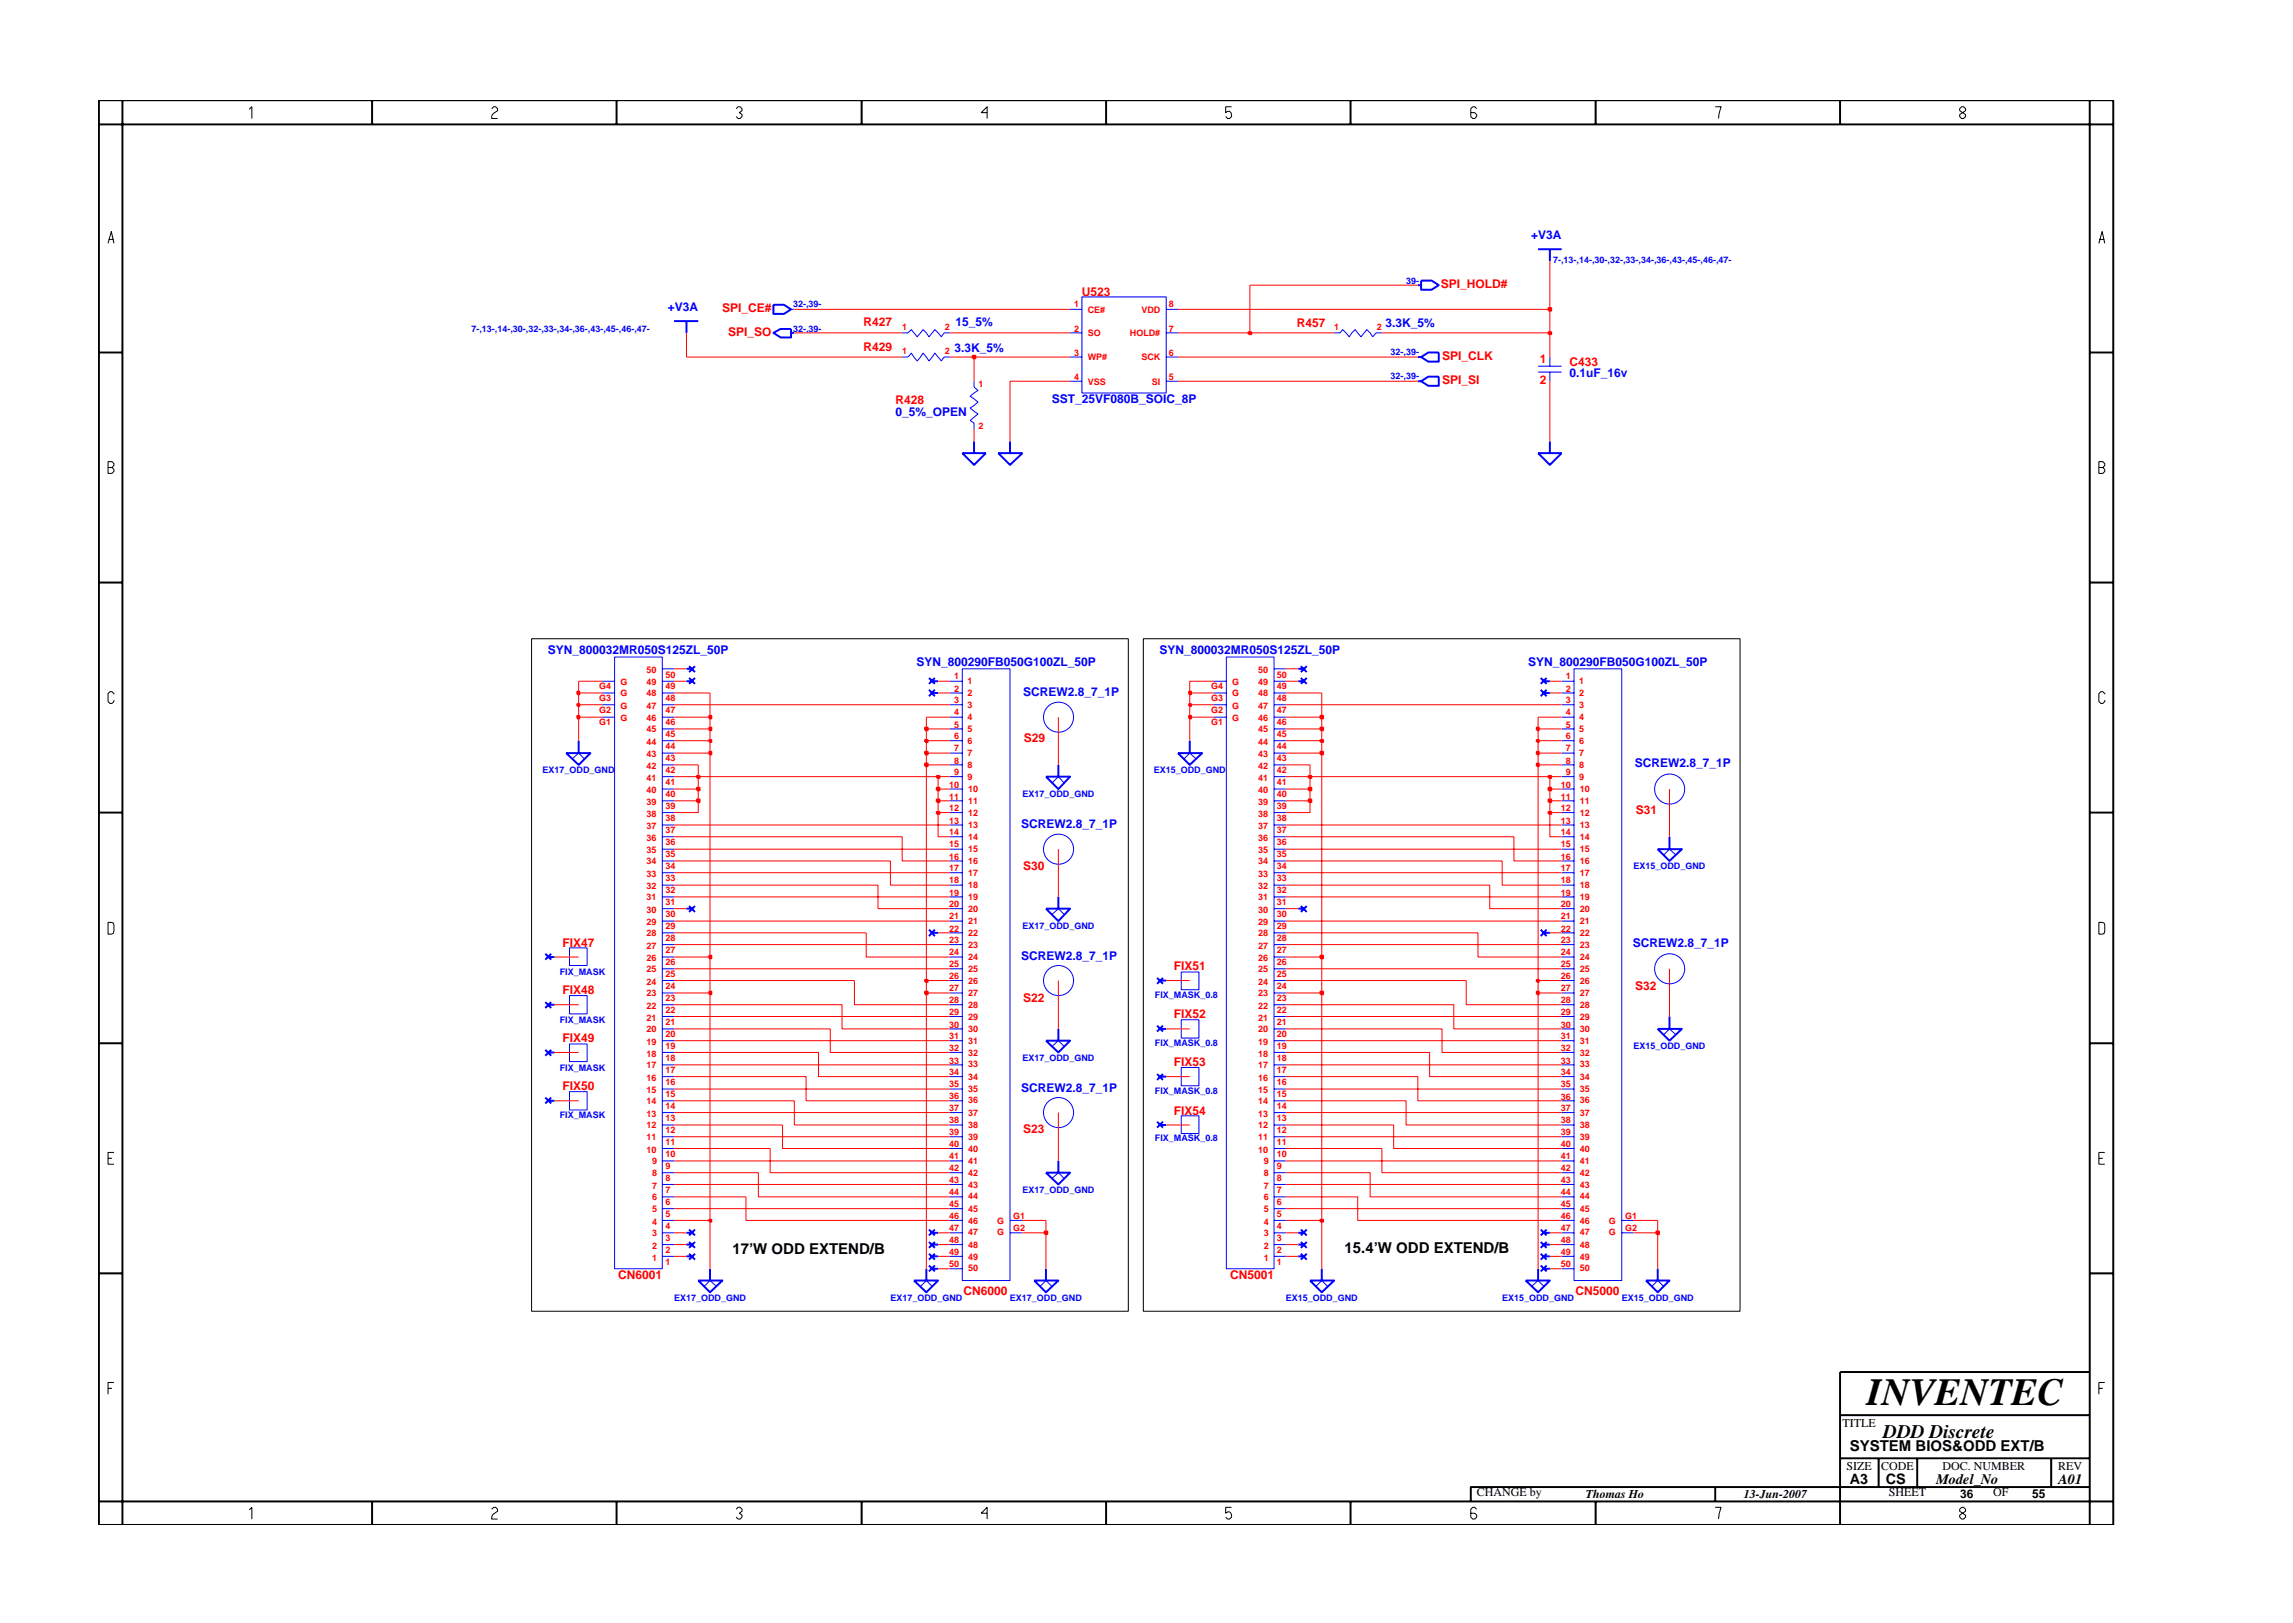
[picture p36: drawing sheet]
<svg xmlns="http://www.w3.org/2000/svg" width="297mm" height="210mm" viewBox="0 0 297 210" stroke-linecap="round" stroke-linejoin="round" font-family="sans-serif">
<defs><g id="words">
<text font-size="5" x="241.8" y="182">INVENTEC</text>
<text font-size="2.5" x="244" y="186.3">DDD Discrete</text>
<g font-size="1.9">
<text x="94.9" y="162.5">17’W ODD EXTEND/B</text>
<text x="174.2" y="162.4">15.4’W ODD EXTEND/B</text>
<text x="239.6" y="188">SYSTEM BIOS&amp;ODD EXT/B</text>
<text x="239.6" y="192.2">A3</text>
<text x="244.3" y="192.3">CS</text>
<text x="250.8" y="192.2">Model_No</text>
<text x="266.6" y="192.2">A01</text>
</g>
<g font-size="1.6" fill="#00f">
<text x="198.4" y="30.9">+V3A</text>
<text x="86.5" y="40.2">+V3A</text>
<text x="123.7" y="45.7">3.3K_5%</text>
<text x="123.8" y="42.2">15_5%</text>
<text x="179.5" y="42.4">3.3K_5%</text>
<text x="116" y="53.9">0_5%_OPEN</text>
<text x="136.3" y="52.3">SST_25VF080B_SOIC_8P</text>
<text x="203.3" y="48.8">0.1uF_16v</text>
<text x="71" y="84.8">SYN_800032MR050S125ZL_50P</text>
<text x="118.7" y="86.3">SYN_800290FB050G100ZL_50P</text>
<text x="150.2" y="84.8">SYN_800032MR050S125ZL_50P</text>
<text x="198" y="86.3">SYN_800290FB050G100ZL_50P</text>
<text x="132.5" y="90.1">SCREW2.8_7_1P</text>
<text x="211.8" y="99.4">SCREW2.8_7_1P</text>
<text x="132.3" y="107.2">SCREW2.8_7_1P</text>
<text x="132.3" y="124.3">SCREW2.8_7_1P</text>
<text x="211.5" y="122.7">SCREW2.8_7_1P</text>
<text x="132.3" y="141.4">SCREW2.8_7_1P</text>
</g>
<g font-size="1.6" fill="#f00">
<text x="93.5" y="40.4">SPI_CE#</text>
<text x="140.2" y="38.3">U523</text>
<text x="186.6" y="37.4">SPI_HOLD#</text>
<text x="94.3" y="43.5">SPI_SO</text>
<text x="111.9" y="42.2">R427</text>
<text x="111.9" y="45.4">R429</text>
<text x="168" y="42.4">R457</text>
<text x="186.8" y="46.7">SPI_CLK</text>
<text x="199.5" y="47">1</text>
<text x="203.3" y="47.4">C433</text>
<text x="116" y="52.4">R428</text>
<text x="186.8" y="49.8">SPI_SI</text>
<text x="199.5" y="49.8">2</text>
<text x="132.6" y="96.1">S29</text>
<text x="211.9" y="105.4">S31</text>
<text x="132.6" y="112.7">S30</text>
<text x="72.9" y="122.6">FIX47</text>
<text x="152" y="125.7">FIX51</text>
<text x="72.9" y="128.8">FIX48</text>
<text x="132.6" y="129.8">S22</text>
<text x="152" y="131.9">FIX52</text>
<text x="211.8" y="128.2">S32</text>
<text x="72.9" y="135">FIX49</text>
<text x="72.9" y="141.3">FIX50</text>
<text x="152" y="138.1">FIX53</text>
<text x="132.6" y="146.8">S23</text>
<text x="152" y="144.4">FIX54</text>
<text x="80.1" y="165.7">CN6001</text>
<text x="124.8" y="167.8">CN6000</text>
<text x="159.3" y="165.7">CN5001</text>
<text x="204.1" y="167.8">CN5000</text>
</g>
<g font-size="1.6">
<text x="238.7" y="184.8">TITLE</text>
<text x="239.2" y="190.4">SIZE</text>
<text x="243.7" y="190.4">CODE</text>
<text x="251.6" y="190.4">DOC. NUMBER</text>
<text x="266.6" y="190.4">REV</text>
<text x="191.3" y="193.9">CHANGE by</text>
<text x="205.4" y="194.1">Thomas Ho</text>
<text x="225.9" y="194.1">13-Jun-2007</text>
<text x="244.7" y="193.9">SHEET</text>
<text x="253.9" y="194.1">36</text>
<text x="258.2" y="193.9">OF</text>
<text x="263.3" y="194.1">55</text>
</g>
<g font-size="1.2" fill="#00f">
<text x="201.2" y="34.1">7-,13-,14-,30-,32-,33-,34-,36-,43-,45-,46-,47-</text>
<text x="102.7" y="39.8">32-,39-</text>
<text x="182.2" y="36.8">39-</text>
<text x="61.1" y="43">7-,13-,14-,30-,32-,33-,34-,36-,43-,45-,46-,47-</text>
<text x="102.7" y="43">32-,39-</text>
<text x="180.1" y="46">32-,39-</text>
<text x="180.1" y="49.1">32-,39-</text>
<text x="70.3" y="100.1">EX17_ODD_GND</text>
<text x="149.5" y="100.1">EX15_ODD_GND</text>
<text x="132.4" y="103.3">EX17_ODD_GND</text>
<text x="211.6" y="112.6">EX15_ODD_GND</text>
<text x="132.4" y="120.4">EX17_ODD_GND</text>
<text x="72.5" y="126.3">FIX_MASK</text>
<text x="149.6" y="129.2">FIX_MASK_0.8</text>
<text x="72.5" y="132.5">FIX_MASK</text>
<text x="132.4" y="137.5">EX17_ODD_GND</text>
<text x="149.6" y="135.5">FIX_MASK_0.8</text>
<text x="211.6" y="135.9">EX15_ODD_GND</text>
<text x="72.5" y="138.7">FIX_MASK</text>
<text x="149.6" y="141.7">FIX_MASK_0.8</text>
<text x="72.5" y="144.9">FIX_MASK</text>
<text x="149.6" y="147.9">FIX_MASK_0.8</text>
<text x="132.4" y="154.6">EX17_ODD_GND</text>
<text x="87.3" y="168.5">EX17_ODD_GND</text>
<text x="115.3" y="168.5">EX17_ODD_GND</text>
<text x="130.8" y="168.5">EX17_ODD_GND</text>
<text x="166.6" y="168.5">EX15_ODD_GND</text>
<text x="194.6" y="168.5">EX15_ODD_GND</text>
<text x="210.1" y="168.5">EX15_ODD_GND</text>
</g>
<g font-size="1.2" fill="#f00">
<text x="139.2" y="39.8">1</text>
<text x="140.9" y="40.5">CE#</text>
<text x="147.9" y="40.5">VDD</text>
<text x="151.4" y="39.8">8</text>
<text x="116.9" y="45.9">1</text>
<text x="116.9" y="42.8">1</text>
<text x="122.4" y="45.9">2</text>
<text x="122.4" y="42.8">2</text>
<text x="139.2" y="46.1">3</text>
<text x="139.2" y="43">2</text>
<text x="140.9" y="43.6">SO</text>
<text x="140.9" y="46.7">WP#</text>
<text x="146.4" y="43.6">HOLD#</text>
<text x="147.9" y="46.7">SCK</text>
<text x="151.4" y="43">7</text>
<text x="151.4" y="46.1">6</text>
<text x="172.8" y="42.8">1</text>
<text x="178.4" y="42.8">2</text>
<text x="126.8" y="50.1">1</text>
<text x="139.2" y="49.2">4</text>
<text x="140.9" y="49.8">VSS</text>
<text x="149.2" y="49.8">SI</text>
<text x="151.4" y="49.2">5</text>
<text x="126.8" y="55.6">2</text>
<text x="77.6" y="89.3">G4</text>
<text x="80.4" y="88.7">G</text>
<text x="83.7" y="88.7">49</text>
<text x="83.7" y="87.2">50</text>
<text x="86.2" y="89.3">49</text>
<text x="86.2" y="87.8">50</text>
<text x="123.6" y="89.6">2</text>
<text x="123.6" y="88">1</text>
<text x="125.3" y="88.6">1</text>
<text x="156.9" y="89.3">G4</text>
<text x="159.6" y="88.7">G</text>
<text x="163" y="88.7">49</text>
<text x="163" y="87.2">50</text>
<text x="165.4" y="89.3">49</text>
<text x="165.4" y="87.8">50</text>
<text x="202.8" y="89.6">2</text>
<text x="202.8" y="88">1</text>
<text x="204.6" y="88.6">1</text>
<text x="77.6" y="94">G1</text>
<text x="77.6" y="92.4">G2</text>
<text x="77.6" y="90.8">G3</text>
<text x="80.4" y="91.8">G</text>
<text x="80.4" y="90.2">G</text>
<text x="80.4" y="93.4">G</text>
<text x="83.7" y="94.9">45</text>
<text x="83.7" y="93.4">46</text>
<text x="83.7" y="91.8">47</text>
<text x="83.7" y="90.2">48</text>
<text x="86.2" y="90.8">48</text>
<text x="86.2" y="95.5">45</text>
<text x="86.2" y="94">46</text>
<text x="86.2" y="92.4">47</text>
<text x="123.6" y="91.1">3</text>
<text x="123.6" y="94.3">5</text>
<text x="123.6" y="92.7">4</text>
<text x="123.6" y="95.8">6</text>
<text x="125.3" y="91.7">3</text>
<text x="125.3" y="90.2">2</text>
<text x="125.3" y="94.9">5</text>
<text x="125.3" y="93.2">4</text>
<text x="156.9" y="94">G1</text>
<text x="156.9" y="92.4">G2</text>
<text x="156.9" y="90.8">G3</text>
<text x="159.6" y="93.4">G</text>
<text x="159.6" y="91.8">G</text>
<text x="159.6" y="90.2">G</text>
<text x="163" y="93.4">46</text>
<text x="163" y="91.8">47</text>
<text x="163" y="90.2">48</text>
<text x="163" y="94.9">45</text>
<text x="165.4" y="94">46</text>
<text x="165.4" y="92.4">47</text>
<text x="165.4" y="90.8">48</text>
<text x="165.4" y="95.5">45</text>
<text x="202.8" y="94.3">5</text>
<text x="202.8" y="92.7">4</text>
<text x="202.8" y="91.1">3</text>
<text x="202.8" y="95.8">6</text>
<text x="204.6" y="94.9">5</text>
<text x="204.6" y="93.2">4</text>
<text x="204.6" y="91.7">3</text>
<text x="204.6" y="90.2">2</text>
<text x="83.7" y="101.2">41</text>
<text x="83.7" y="99.6">42</text>
<text x="83.7" y="98">43</text>
<text x="83.7" y="96.5">44</text>
<text x="86.2" y="101.7">41</text>
<text x="86.2" y="100.1">42</text>
<text x="86.2" y="98.6">43</text>
<text x="86.2" y="97.1">44</text>
<text x="123.6" y="97.3">7</text>
<text x="123.6" y="98.9">8</text>
<text x="123.6" y="100.4">9</text>
<text x="125.3" y="96.4">6</text>
<text x="125.3" y="97.9">7</text>
<text x="125.3" y="99.5">8</text>
<text x="125.3" y="101">9</text>
<text x="163" y="101.2">41</text>
<text x="163" y="99.6">42</text>
<text x="163" y="98">43</text>
<text x="163" y="96.5">44</text>
<text x="165.4" y="101.7">41</text>
<text x="165.4" y="100.1">42</text>
<text x="165.4" y="98.6">43</text>
<text x="165.4" y="97.1">44</text>
<text x="202.8" y="97.3">7</text>
<text x="202.8" y="98.9">8</text>
<text x="202.8" y="100.4">9</text>
<text x="204.6" y="96.4">6</text>
<text x="204.6" y="97.9">7</text>
<text x="204.6" y="99.5">8</text>
<text x="204.6" y="101">9</text>
<text x="83.7" y="107.3">37</text>
<text x="83.7" y="105.8">38</text>
<text x="83.7" y="104.3">39</text>
<text x="83.7" y="102.7">40</text>
<text x="86.2" y="103.3">40</text>
<text x="86.2" y="107.9">37</text>
<text x="86.2" y="106.4">38</text>
<text x="86.2" y="104.8">39</text>
<text x="122.9" y="102.1">10</text>
<text x="122.9" y="103.6">11</text>
<text x="122.9" y="105.1">12</text>
<text x="122.9" y="106.7">13</text>
<text x="125.4" y="102.6">10</text>
<text x="125.4" y="104.2">11</text>
<text x="125.4" y="105.7">12</text>
<text x="125.4" y="107.2">13</text>
<text x="163" y="104.3">39</text>
<text x="163" y="102.7">40</text>
<text x="163" y="107.3">37</text>
<text x="163" y="105.8">38</text>
<text x="165.4" y="104.8">39</text>
<text x="165.4" y="103.3">40</text>
<text x="165.4" y="107.9">37</text>
<text x="165.4" y="106.4">38</text>
<text x="202.2" y="102.1">10</text>
<text x="202.2" y="103.6">11</text>
<text x="202.2" y="105.1">12</text>
<text x="202.2" y="106.7">13</text>
<text x="204.7" y="102.6">10</text>
<text x="204.7" y="104.2">11</text>
<text x="204.7" y="105.7">12</text>
<text x="204.7" y="107.2">13</text>
<text x="83.7" y="113.6">33</text>
<text x="83.7" y="112">34</text>
<text x="83.7" y="110.5">35</text>
<text x="83.7" y="108.9">36</text>
<text x="86.2" y="112.6">34</text>
<text x="86.2" y="111.1">35</text>
<text x="86.2" y="109.4">36</text>
<text x="122.9" y="109.8">15</text>
<text x="122.9" y="111.4">16</text>
<text x="122.9" y="112.9">17</text>
<text x="122.9" y="108.2">14</text>
<text x="125.4" y="108.8">14</text>
<text x="125.4" y="110.3">15</text>
<text x="125.4" y="111.9">16</text>
<text x="125.4" y="113.5">17</text>
<text x="163" y="113.6">33</text>
<text x="163" y="112">34</text>
<text x="163" y="110.5">35</text>
<text x="163" y="108.9">36</text>
<text x="165.4" y="112.6">34</text>
<text x="165.4" y="111.1">35</text>
<text x="165.4" y="109.4">36</text>
<text x="202.2" y="109.8">15</text>
<text x="202.2" y="111.4">16</text>
<text x="202.2" y="112.9">17</text>
<text x="202.2" y="108.2">14</text>
<text x="204.7" y="110.3">15</text>
<text x="204.7" y="111.9">16</text>
<text x="204.7" y="113.5">17</text>
<text x="204.7" y="108.8">14</text>
<text x="83.7" y="119.8">29</text>
<text x="83.7" y="118.3">30</text>
<text x="83.7" y="116.6">31</text>
<text x="83.7" y="115.1">32</text>
<text x="86.2" y="114.2">33</text>
<text x="86.2" y="118.8">30</text>
<text x="86.2" y="117.2">31</text>
<text x="86.2" y="115.7">32</text>
<text x="122.9" y="114.4">18</text>
<text x="122.9" y="116">19</text>
<text x="122.9" y="117.5">20</text>
<text x="122.9" y="119.1">21</text>
<text x="125.4" y="115">18</text>
<text x="125.4" y="116.6">19</text>
<text x="125.4" y="118.1">20</text>
<text x="125.4" y="119.7">21</text>
<text x="163" y="116.6">31</text>
<text x="163" y="115.1">32</text>
<text x="163" y="119.8">29</text>
<text x="163" y="118.3">30</text>
<text x="165.4" y="117.2">31</text>
<text x="165.4" y="115.7">32</text>
<text x="165.4" y="114.2">33</text>
<text x="165.4" y="118.8">30</text>
<text x="202.2" y="114.4">18</text>
<text x="202.2" y="116">19</text>
<text x="202.2" y="117.5">20</text>
<text x="202.2" y="119.1">21</text>
<text x="204.7" y="115">18</text>
<text x="204.7" y="116.6">19</text>
<text x="204.7" y="118.1">20</text>
<text x="204.7" y="119.7">21</text>
<text x="83.7" y="124.4">26</text>
<text x="83.7" y="122.9">27</text>
<text x="83.7" y="121.3">28</text>
<text x="83.7" y="126">25</text>
<text x="86.2" y="125">26</text>
<text x="86.2" y="123.5">27</text>
<text x="86.2" y="121.9">28</text>
<text x="86.2" y="120.4">29</text>
<text x="122.9" y="120.7">22</text>
<text x="122.9" y="122.2">23</text>
<text x="122.9" y="123.7">24</text>
<text x="122.9" y="125.3">25</text>
<text x="125.4" y="121.3">22</text>
<text x="125.4" y="122.8">23</text>
<text x="125.4" y="124.3">24</text>
<text x="125.4" y="125.9">25</text>
<text x="163" y="126">25</text>
<text x="163" y="124.4">26</text>
<text x="163" y="122.9">27</text>
<text x="163" y="121.3">28</text>
<text x="165.4" y="125">26</text>
<text x="165.4" y="123.5">27</text>
<text x="165.4" y="121.9">28</text>
<text x="165.4" y="120.4">29</text>
<text x="202.2" y="120.7">22</text>
<text x="202.2" y="122.2">23</text>
<text x="202.2" y="123.7">24</text>
<text x="202.2" y="125.3">25</text>
<text x="204.7" y="121.3">22</text>
<text x="204.7" y="122.8">23</text>
<text x="204.7" y="124.3">24</text>
<text x="204.7" y="125.9">25</text>
<text x="83.7" y="130.7">22</text>
<text x="83.7" y="129.1">23</text>
<text x="83.7" y="127.6">24</text>
<text x="86.2" y="131.2">22</text>
<text x="86.2" y="129.7">23</text>
<text x="86.2" y="128.2">24</text>
<text x="86.2" y="126.6">25</text>
<text x="122.9" y="126.9">26</text>
<text x="122.9" y="128.4">27</text>
<text x="122.9" y="130">28</text>
<text x="122.9" y="131.5">29</text>
<text x="125.4" y="127.5">26</text>
<text x="125.4" y="129">27</text>
<text x="125.4" y="130.6">28</text>
<text x="163" y="129.1">23</text>
<text x="163" y="127.6">24</text>
<text x="163" y="130.7">22</text>
<text x="165.4" y="128.2">24</text>
<text x="165.4" y="126.6">25</text>
<text x="165.4" y="131.2">22</text>
<text x="165.4" y="129.7">23</text>
<text x="202.2" y="126.9">26</text>
<text x="202.2" y="128.4">27</text>
<text x="202.2" y="130">28</text>
<text x="202.2" y="131.5">29</text>
<text x="204.7" y="127.5">26</text>
<text x="204.7" y="129">27</text>
<text x="204.7" y="130.6">28</text>
<text x="83.7" y="136.9">18</text>
<text x="83.7" y="135.4">19</text>
<text x="83.7" y="133.7">20</text>
<text x="83.7" y="132.2">21</text>
<text x="86.2" y="135.9">19</text>
<text x="86.2" y="134.3">20</text>
<text x="86.2" y="132.8">21</text>
<text x="86.2" y="137.5">18</text>
<text x="122.9" y="133.1">30</text>
<text x="122.9" y="134.6">31</text>
<text x="122.9" y="136.2">32</text>
<text x="122.9" y="137.8">33</text>
<text x="125.4" y="133.6">30</text>
<text x="125.4" y="135.2">31</text>
<text x="125.4" y="136.8">32</text>
<text x="125.4" y="132.1">29</text>
<text x="163" y="136.9">18</text>
<text x="163" y="135.4">19</text>
<text x="163" y="133.7">20</text>
<text x="163" y="132.2">21</text>
<text x="165.4" y="137.5">18</text>
<text x="165.4" y="135.9">19</text>
<text x="165.4" y="134.3">20</text>
<text x="165.4" y="132.8">21</text>
<text x="202.2" y="133.1">30</text>
<text x="202.2" y="134.6">31</text>
<text x="202.2" y="136.2">32</text>
<text x="202.2" y="137.8">33</text>
<text x="204.7" y="133.6">30</text>
<text x="204.7" y="135.2">31</text>
<text x="204.7" y="136.8">32</text>
<text x="204.7" y="132.1">29</text>
<text x="83.7" y="138.4">17</text>
<text x="83.7" y="143.1">14</text>
<text x="83.7" y="141.5">15</text>
<text x="83.7" y="140">16</text>
<text x="86.2" y="143.7">14</text>
<text x="86.2" y="142.1">15</text>
<text x="86.2" y="140.5">16</text>
<text x="86.2" y="139">17</text>
<text x="122.9" y="139.3">34</text>
<text x="122.9" y="140.8">35</text>
<text x="122.9" y="142.4">36</text>
<text x="122.9" y="144">37</text>
<text x="125.4" y="138.3">33</text>
<text x="125.4" y="139.9">34</text>
<text x="125.4" y="141.4">35</text>
<text x="125.4" y="142.9">36</text>
<text x="163" y="140">16</text>
<text x="163" y="138.4">17</text>
<text x="163" y="143.1">14</text>
<text x="163" y="141.5">15</text>
<text x="165.4" y="139">17</text>
<text x="165.4" y="143.7">14</text>
<text x="165.4" y="142.1">15</text>
<text x="165.4" y="140.5">16</text>
<text x="202.2" y="144">37</text>
<text x="202.2" y="139.3">34</text>
<text x="202.2" y="140.8">35</text>
<text x="202.2" y="142.4">36</text>
<text x="204.7" y="138.3">33</text>
<text x="204.7" y="139.9">34</text>
<text x="204.7" y="141.4">35</text>
<text x="204.7" y="142.9">36</text>
<text x="83.7" y="149.3">10</text>
<text x="83.7" y="147.7">11</text>
<text x="83.7" y="146.2">12</text>
<text x="83.7" y="144.7">13</text>
<text x="86.2" y="149.9">10</text>
<text x="86.2" y="148.3">11</text>
<text x="86.2" y="146.8">12</text>
<text x="86.2" y="145.3">13</text>
<text x="122.9" y="145.5">38</text>
<text x="122.9" y="147.1">39</text>
<text x="122.9" y="148.6">40</text>
<text x="125.4" y="144.6">37</text>
<text x="125.4" y="146.1">38</text>
<text x="125.4" y="147.7">39</text>
<text x="125.4" y="149.2">40</text>
<text x="163" y="149.3">10</text>
<text x="163" y="147.7">11</text>
<text x="163" y="146.2">12</text>
<text x="163" y="144.7">13</text>
<text x="165.4" y="149.9">10</text>
<text x="165.4" y="148.3">11</text>
<text x="165.4" y="146.8">12</text>
<text x="165.4" y="145.3">13</text>
<text x="202.2" y="145.5">38</text>
<text x="202.2" y="147.1">39</text>
<text x="202.2" y="148.6">40</text>
<text x="204.7" y="146.1">38</text>
<text x="204.7" y="147.7">39</text>
<text x="204.7" y="149.2">40</text>
<text x="204.7" y="144.6">37</text>
<text x="84.5" y="155.5">6</text>
<text x="84.5" y="154">7</text>
<text x="84.5" y="152.4">8</text>
<text x="84.5" y="150.9">9</text>
<text x="86.2" y="154.6">7</text>
<text x="86.2" y="153">8</text>
<text x="86.2" y="151.4">9</text>
<text x="122.9" y="154.8">44</text>
<text x="122.9" y="150.1">41</text>
<text x="122.9" y="151.8">42</text>
<text x="122.9" y="153.3">43</text>
<text x="125.4" y="155.4">44</text>
<text x="125.4" y="150.7">41</text>
<text x="125.4" y="152.3">42</text>
<text x="125.4" y="153.9">43</text>
<text x="163.7" y="154">7</text>
<text x="163.7" y="152.4">8</text>
<text x="163.7" y="150.8">9</text>
<text x="163.7" y="155.5">6</text>
<text x="165.4" y="153">8</text>
<text x="165.4" y="151.4">9</text>
<text x="165.4" y="154.6">7</text>
<text x="202.2" y="154.8">44</text>
<text x="202.2" y="150.1">41</text>
<text x="202.2" y="151.8">42</text>
<text x="202.2" y="153.3">43</text>
<text x="204.7" y="155.4">44</text>
<text x="204.7" y="150.7">41</text>
<text x="204.7" y="152.3">42</text>
<text x="204.7" y="153.9">43</text>
<text x="84.5" y="157">5</text>
<text x="84.5" y="158.6">4</text>
<text x="84.5" y="160.2">3</text>
<text x="84.5" y="161.8">2</text>
<text x="86.2" y="157.6">5</text>
<text x="86.2" y="156.1">6</text>
<text x="86.2" y="159.2">4</text>
<text x="86.2" y="160.8">3</text>
<text x="122.9" y="156.4">45</text>
<text x="122.9" y="157.9">46</text>
<text x="122.9" y="159.5">47</text>
<text x="122.9" y="161.1">48</text>
<text x="125.4" y="157">45</text>
<text x="125.4" y="158.5">46</text>
<text x="125.4" y="160">47</text>
<text x="125.4" y="161.7">48</text>
<text x="129.2" y="158.5">G</text>
<text x="129.2" y="160">G</text>
<text x="131.3" y="157.9">G1</text>
<text x="131.3" y="159.5">G2</text>
<text x="163.7" y="157">5</text>
<text x="163.7" y="158.6">4</text>
<text x="163.7" y="160.2">3</text>
<text x="163.7" y="161.8">2</text>
<text x="165.4" y="157.6">5</text>
<text x="165.4" y="156.1">6</text>
<text x="165.4" y="159.2">4</text>
<text x="165.4" y="160.8">3</text>
<text x="202.2" y="156.4">45</text>
<text x="202.2" y="157.9">46</text>
<text x="202.2" y="159.5">47</text>
<text x="202.2" y="161.1">48</text>
<text x="204.7" y="157">45</text>
<text x="204.7" y="158.5">46</text>
<text x="204.7" y="160">47</text>
<text x="204.7" y="161.7">48</text>
<text x="208.4" y="158.5">G</text>
<text x="208.4" y="160">G</text>
<text x="210.5" y="157.9">G1</text>
<text x="210.5" y="159.5">G2</text>
<text x="84.5" y="163.3">1</text>
<text x="86.2" y="163.9">1</text>
<text x="86.2" y="162.3">2</text>
<text x="122.9" y="162.6">49</text>
<text x="122.9" y="164.2">50</text>
<text x="125.4" y="163.2">49</text>
<text x="125.4" y="164.7">50</text>
<text x="163.7" y="163.3">1</text>
<text x="165.4" y="162.3">2</text>
<text x="165.4" y="163.9">1</text>
<text x="202.2" y="162.6">49</text>
<text x="202.2" y="164.2">50</text>
<text x="204.7" y="163.2">49</text>
<text x="204.7" y="164.7">50</text>
</g>
</g></defs>
<g fill="none" stroke="#00f" stroke-width=".25">
<path d="M100.2 39.5h1.3l1 .6-1 .6h-1.3zM183.7 36.9h.4M184.1 36.4h1.3l1 .5-1 .6h-1.3zM199.2 32.3h3.1M200.8 32.3v1.5M87.3 41.6h3.2M88.9 41.6v1.5M100.2 43.1l.9-.5h1.4v1.1h-1.4zM102.5 43.1h.4M124.7 58.7h3l-1.5 1.5zM126.2 57.2v1.5M129.3 58.7h3.1l-1.6 1.5z"/>
<path d="M130.8 57.2v1.5M183.7 49.4h.4M183.7 46.3h.4M184.1 49.4l.9-.6h1.4v1.2h-1.4zM184.1 46.3l.9-.6h1.4v1.1h-1.4zM199.2 58.7h3.1l-1.5 1.5zM200.8 57.2v1.5M73.3 97.6h3.2l-1.5 1.5zM75 96v1.6M88.9 88.3h.8M88.9 86.6h.8M89.3 86.3l.7 .8"/>
<path d="M89.3 87.8l.7 .8M90 86.3l-.7 .8M90 87.8l-.7 .8M120.3 89.4l.8 .8M120.3 87.8l.8 .8M120.8 88.3h.7M120.8 89.8h.7M121.1 89.4l-.8 .8M121.1 87.8l-.8 .8M137.1 99.1v1.5M152.6 97.6h3.1l-1.6 1.5zM154.1 96v1.6"/>
<path d="M168.2 88.3h.7M168.2 86.6h.7M168.5 86.3l.8 .8M168.5 87.8l.8 .8M169.3 86.3l-.8 .8M169.3 87.8l-.8 .8M199.6 87.8l.7 .8M199.6 89.4l.7 .8M200 88.3h.8M200 89.8h.8M200.3 87.8l-.7 .8M200.3 89.4l-.7 .8"/>
<path d="M88.9 117.7h.8M89.3 117.4l.7 .7M90 117.4l-.7 .7M135.5 100.6h3.1l-1.5 1.6zM135.5 117.7h3.1l-1.5 1.6zM137.1 116.2v1.5M168.2 117.7h.7M168.5 117.4l.8 .7M169.3 117.4l-.8 .7M214.7 110h3.2l-1.6 1.5zM216.3 108.4v1.6M70.6 123.6l.8 .7"/>
<path d="M70.6 136l.8 .8M70.6 129.8l.8 .8M71.1 124h.7M71.1 136.3h.7M71.1 130.2h.7M71.4 123.6l-.8 .7M71.4 136l-.8 .8M71.4 129.8l-.8 .8M120.3 120.4l.8 .9M120.8 120.8h.7M121.1 120.4l-.8 .9M135.5 134.8h3.1l-1.5 1.5z"/>
<path d="M137.1 133.3v1.5M149.9 126.7l.8 .8M149.9 132.9l.8 .7M149.9 139.1l.8 .8M150.3 127h.8M150.3 133.3h.8M150.3 139.5h.8M150.7 126.7l-.8 .8M150.7 132.9l-.8 .7M150.7 139.1l-.8 .8M199.6 120.4l.7 .9M200 120.8h.8"/>
<path d="M200.3 120.4l-.7 .9M214.7 133.3h3.2l-1.6 1.5zM216.3 131.7v1.6M70.6 142.2l.8 .7M71.1 142.6h.7M71.4 142.2l-.8 .7M88.9 159.7h.8M89.3 159.3l.7 .7M90 159.3l-.7 .7M120.3 159.3l.8 .7M120.8 159.7h.7M121.1 159.3l-.8 .7"/>
<path d="M135.5 151.9h3.1l-1.5 1.5zM137.1 150.4v1.5M149.9 145.3l.8 .8M150.3 145.7h.8M150.7 145.3l-.8 .8M168.2 159.7h.7M168.5 159.3l.8 .7M169.3 159.3l-.8 .7M199.6 159.3l.7 .7M200 159.7h.8M200.3 159.3l-.7 .7M88.9 161.2h.8"/>
<path d="M88.9 162.8h.8M89.3 160.9l.7 .8M89.3 162.4l.7 .8M90 160.9l-.7 .8M90 162.4l-.7 .8M90.5 165.9h3.1l-1.6 1.5zM92 164.4v1.5M118.4 165.9h3.1l-1.5 1.5zM120 164.4v1.5M120.3 160.9l.8 .8M120.3 163.9l.8 .8M120.3 162.4l.8 .8"/>
<path d="M120.8 161.2h.7M120.8 162.8h.7M120.8 164.4h.7M121.1 160.9l-.8 .8M121.1 163.9l-.8 .8M121.1 162.4l-.8 .8M134 165.9h3.1l-1.6 1.5zM135.5 164.4v1.5M168.2 161.2h.7M168.2 162.8h.7M168.5 160.9l.8 .8M168.5 162.4l.8 .8"/>
<path d="M169.3 160.9l-.8 .8M169.3 162.4l-.8 .8M169.7 165.9h3.1l-1.6 1.5zM171.2 164.4v1.5M197.6 165.9h3.2l-1.6 1.5zM199.2 164.4v1.5M199.6 162.4l.7 .8M199.6 163.9l.7 .8M199.6 160.9l.7 .8M200 161.2h.8M200 162.8h.8M200 164.4h.8"/>
<path d="M200.3 162.4l-.7 .8M200.3 163.9l-.7 .8M200.3 160.9l-.7 .8M213.2 165.9h3.1l-1.6 1.5zM214.7 164.4v1.5"/>
</g>
<g fill="none" stroke="#00f" stroke-width=".13">
<path d="M140.2 38.5h10.9v12.4h-10.9zM102.5 40.1h.4M116.9 46.3h.7l.5-.6 .7 1.1 .8-1.1 .7 1.1 .8-1.1 .8 1.1 .4-.5h.7M116.9 43.1h.7l.5-.4 .7 .9 .8-.9 .7 .9 .8-.9 .8 .9 .4-.5h.7M126.2 49.4v.8l.5 .4-1 .7 1 .8-1 .8 1 .7-1 .9 .5 .3v.8M138.6 40.1h1.6M138.6 43.1h1.6M138.6 46.3h1.6M138.6 49.4h1.6M151.1 40.1h1.5M151.1 43.1h1.5M151.1 46.3h1.5"/>
<path d="M151.1 49.4h1.5M172.8 43.1h.8l.3-.4 .9 .9 .7-.9 .8 .9 .8-.9 .7 .9 .5-.5h.7M199.2 47.4h3.1M199.2 48.2h3.1M200.8 46.3v1.1M200.8 48.2v1.2M74.1 98.3l.9-.7 .7 .7M78 89.8h1.6M78 88.3h1.6M78 92.9h1.6M78 91.3h1.6M79.6 85.1h6.2v79.3h-6.2z"/>
<path d="M85.8 89.8h1.5M85.8 88.3h1.5M85.8 92.9h1.5M85.8 91.3h1.5M85.8 96h1.5M85.8 94.4h1.5M85.8 99.1h1.5M85.8 97.6h1.5M85.8 86.6h1.5M123 89.8h1.7M123 88.3h1.7M123 92.9h1.7"/>
<path d="M123 91.3h1.7M123 96h1.7M123 94.4h1.7M123 99.1h1.7M123 97.6h1.7M124.7 86.6h6.1v79.3h-6.1zM153.4 98.3l.7-.7 .9 .7M157.3 89.8h1.6M157.3 88.3h1.6M157.3 92.9h1.6M157.3 91.3h1.6M158.9 85.1h6.1v79.3h-6.1z"/>
<path d="M165 89.8h1.6M165 88.3h1.6M165 92.9h1.6M165 91.3h1.6M165 96h1.6M165 94.4h1.6M165 99.1h1.6M165 97.6h1.6M165 86.6h1.6M202.3 89.8h1.6M202.3 88.3h1.6M202.3 92.9h1.6"/>
<path d="M202.3 91.3h1.6M202.3 96h1.6M202.3 94.4h1.6M202.3 99.1h1.6M202.3 97.6h1.6M203.9 86.6h6.2v79.3h-6.2zM85.8 102.2h1.5M85.8 100.6h1.5M85.8 105.3h1.5M85.8 103.7h1.5M85.8 108.4h1.5M85.8 106.9h1.5"/>
<path d="M85.8 111.5h1.5M85.8 110h1.5M85.8 114.7h1.5M85.8 113.1h1.5M85.8 117.7h1.5M85.8 116.2h1.5M85.8 119.3h1.5M123 102.2h1.7M123 100.6h1.7M123 105.3h1.7M123 103.7h1.7M123 108.4h1.7"/>
<path d="M123 106.9h1.7M123 111.5h1.7M123 110h1.7M123 114.7h1.7M123 113.1h1.7M123 117.7h1.7M123 116.2h1.7M123 119.3h1.7M136.3 101.5l.8-.9 .8 .9M136.3 118.5l.8-.8 .8 .8M165 102.2h1.6M165 100.6h1.6"/>
<path d="M165 105.3h1.6M165 103.7h1.6M165 108.4h1.6M165 106.9h1.6M165 111.5h1.6M165 110h1.6M165 114.7h1.6M165 113.1h1.6M165 117.7h1.6M165 116.2h1.6M165 119.3h1.6M202.3 102.2h1.6"/>
<path d="M202.3 100.6h1.6M202.3 105.3h1.6M202.3 103.7h1.6M202.3 108.4h1.6M202.3 106.9h1.6M202.3 111.5h1.6M202.3 110h1.6M202.3 114.7h1.6M202.3 113.1h1.6M202.3 117.7h1.6M202.3 116.2h1.6M202.3 119.3h1.6"/>
<path d="M215.5 110.8l.8-.8 .8 .8M73.8 122.8h2.3v2.3h-2.3zM73.8 129h2.3v2.3h-2.3zM73.8 135.2h2.3v2.3h-2.3zM85.8 120.8h1.5M85.8 124h1.5M85.8 122.4h1.5M85.8 127h1.5M85.8 125.5h1.5M85.8 130.2h1.5M85.8 128.6h1.5M85.8 133.3h1.5"/>
<path d="M85.8 131.7h1.5M85.8 136.3h1.5M85.8 134.8h1.5M85.8 139.5h1.5M85.8 138h1.5M123 120.8h1.7M123 124h1.7M123 122.4h1.7M123 127h1.7M123 125.5h1.7M123 130.2h1.7M123 128.6h1.7"/>
<path d="M123 133.3h1.7M123 131.7h1.7M123 136.3h1.7M123 134.8h1.7M123 139.5h1.7M123 138h1.7M136.3 135.6l.8-.8 .8 .8M153 125.9h2.3v2.3h-2.3zM153 132.1h2.3v2.4h-2.3zM153 138.3h2.3v2.4h-2.3zM165 120.8h1.6M165 124h1.6"/>
<path d="M165 122.4h1.6M165 127h1.6M165 125.5h1.6M165 130.2h1.6M165 128.6h1.6M165 133.3h1.6M165 131.7h1.6M165 136.3h1.6M165 134.8h1.6M165 139.5h1.6M165 138h1.6M202.3 120.8h1.6"/>
<path d="M202.3 124h1.6M202.3 122.4h1.6M202.3 127h1.6M202.3 125.5h1.6M202.3 130.2h1.6M202.3 128.6h1.6M202.3 133.3h1.6M202.3 131.7h1.6M202.3 136.3h1.6M202.3 134.8h1.6M202.3 139.5h1.6M202.3 138h1.6"/>
<path d="M215.5 134.1l.8-.8 .8 .8M73.8 141.4h2.3v2.4h-2.3zM85.8 142.6h1.5M85.8 141.1h1.5M85.8 145.7h1.5M85.8 144.1h1.5M85.8 148.8h1.5M85.8 147.3h1.5M85.8 151.9h1.5M85.8 150.4h1.5M85.8 155.1h1.5M85.8 153.4h1.5"/>
<path d="M85.8 158.1h1.5M85.8 156.6h1.5M85.8 159.7h1.5M123 142.6h1.7M123 141.1h1.7M123 145.7h1.7M123 144.1h1.7M123 148.8h1.7M123 147.3h1.7M123 151.9h1.7M123 150.4h1.7M123 155.1h1.7"/>
<path d="M123 153.4h1.7M123 158.1h1.7M123 156.6h1.7M123 159.7h1.7M130.8 158.1h1.6M130.8 159.7h1.6M136.3 152.7l.8-.8 .8 .8M153 144.6h2.3v2.2h-2.3zM165 142.6h1.6M165 141.1h1.6M165 145.7h1.6M165 144.1h1.6"/>
<path d="M165 148.8h1.6M165 147.3h1.6M165 151.9h1.6M165 150.4h1.6M165 155.1h1.6M165 153.4h1.6M165 158.1h1.6M165 156.6h1.6M165 159.7h1.6M202.3 142.6h1.6M202.3 141.1h1.6M202.3 145.7h1.6"/>
<path d="M202.3 144.1h1.6M202.3 148.8h1.6M202.3 147.3h1.6M202.3 151.9h1.6M202.3 150.4h1.6M202.3 155.1h1.6M202.3 153.4h1.6M202.3 158.1h1.6M202.3 156.6h1.6M202.3 159.7h1.6M210.1 158.1h1.5M210.1 159.7h1.5"/>
<path d="M85.8 161.2h1.5M85.8 162.8h1.5M91.2 166.7l.8-.8 .8 .8M119.2 166.7l.8-.8 .8 .8M123 161.2h1.7M123 164.4h1.7M123 162.8h1.7M134.7 166.7l.8-.8 .8 .8M165 161.2h1.6M165 162.8h1.6M170.5 166.7l.7-.8 .8 .8M198.4 166.7l.8-.8 .8 .8"/>
<path d="M202.3 161.2h1.6M202.3 164.4h1.6M202.3 162.8h1.6M214 166.7l.7-.8 .8 .8"/>
<circle cx="137.1" cy="92.9" r="1.95"/>
<circle cx="137.1" cy="110" r="1.95"/>
<circle cx="216.3" cy="102.2" r="1.95"/>
<circle cx="137.1" cy="127" r="1.95"/>
<circle cx="216.3" cy="125.5" r="1.95"/>
<circle cx="137.1" cy="144.1" r="1.95"/>
</g>
<g fill="none" stroke="#f00" stroke-width=".13">
<path d="M120 128.6v35.8M199.2 128.6v35.8M87.3 159.7h1.6M92 158.1v6.3M121.5 159.7h1.5M132.4 159.7h3.1v4.7M171.2 158.1v6.3M214.7 159.7v4.7M87.3 162.8h1.6M87.3 161.2h1.6M121.5 164.4h1.5M121.5 162.8h1.5"/>
<path d="M121.5 161.2h1.5M166.6 162.8h1.6M166.6 161.2h1.6M200.8 164.4h1.5M200.8 162.8h1.5M200.8 161.2h1.5"/>
</g>
<path d="M135.3 159.5h.4v.4h-.4z" fill="#8e2323"/>
<path d="M135.3 159.5h.4v.4h-.4z" fill="none" stroke="#f00" stroke-width=".25"/>
<path d="M135.5 158.1v1.6M166.6 159.7h1.6M200.8 159.7h1.5M211.6 159.7h3.1" fill="none" stroke="#f00" stroke-width=".13"/>
<path d="M214.6 159.5h.3v.4h-.3z" fill="#8e2323"/>
<path d="M214.6 159.5h.3v.4h-.3z" fill="none" stroke="#f00" stroke-width=".25"/>
<path d="M87.3 158.1h4.7M214.7 158.1v1.6" fill="none" stroke="#f00" stroke-width=".13"/>
<path d="M91.9 158h.2v.3h-.2z" fill="#8e2323"/>
<path d="M91.9 158h.2v.3h-.2z" fill="none" stroke="#f00" stroke-width=".25"/>
<path d="M92 128.6v29.5M96.6 155.1v3h26.4M132.4 158.1h3.1M166.6 158.1h4.6" fill="none" stroke="#f00" stroke-width=".13"/>
<path d="M171.1 158h.3v.3h-.3z" fill="#8e2323"/>
<path d="M171.1 158h.3v.3h-.3z" fill="none" stroke="#f00" stroke-width=".25"/>
<g fill="none" stroke="#f00" stroke-width=".13">
<path d="M71.8 136.3h3.2M71.8 130.2h3.2M87.3 139.5h17.1v3.1h18.6M87.3 136.3h18.7v3.2h17M87.3 138h35.7M87.3 133.3h20.3v3h15.4M87.3 134.8h35.7M87.3 130.2h21.8v3.1h13.9M87.3 131.7h35.7M87.3 128.6h4.7M110.7 127v3.2h12.3M137.1 127v6.3"/>
<path d="M151.1 139.5h3M151.1 133.3h3M166.6 139.5h17.1v3.1h18.6M166.6 136.3h18.6v3.2h17.1M166.6 138h35.7M166.6 133.3h20.2v3h15.5M166.6 134.8h35.7M166.6 130.2h21.7v3.1h14M166.6 131.7h35.7M171.2 128.6v29.5M189.9 127v3.2h12.4M216.3 125.5v6.2"/>
<path d="M71.8 142.6h3.2M87.3 156.6h35.7M87.3 155.1h9.3M87.3 151.9h10.9v3.2h24.8M87.3 153.4h35.7M87.3 148.8h12.5v3.1h23.2M87.3 150.4h35.7M87.3 145.7h14.1v3.1h21.6M87.3 147.3h35.7M87.3 142.6h15.6v3.1h20.1M87.3 144.1h35.7M87.3 141.1h35.7"/>
<path d="M137.1 144.1v6.3M151.1 145.7h3M166.6 155.1h9.3v3h26.4M166.6 156.6h35.7M166.6 151.9h10.9v3.2h24.8M166.6 153.4h35.7M166.6 148.8h12.4v3.1h23.3M166.6 150.4h35.7M166.6 145.7h13.9v3.1h21.8M166.6 147.3h35.7M166.6 142.6h15.5v3.1h20.2M166.6 144.1h35.7"/>
<path d="M166.6 141.1h35.7M211.6 158.1h3.1"/>
</g>
<path d="M91.9 128.5h.2v.3h-.2z" fill="#8e2323"/>
<path d="M91.9 128.5h.2v.3h-.2z" fill="none" stroke="#f00" stroke-width=".25"/>
<path d="M92 124v4.6" fill="none" stroke="#f00" stroke-width=".13"/>
<path d="M119.8 128.5h.4v.3h-.4z" fill="#8e2323"/>
<path d="M119.8 128.5h.4v.3h-.4z" fill="none" stroke="#f00" stroke-width=".25"/>
<path d="M120 127v1.6h3M166.6 128.6h4.6" fill="none" stroke="#f00" stroke-width=".13"/>
<path d="M171.1 128.5h.3v.3h-.3z" fill="#8e2323"/>
<path d="M171.1 128.5h.3v.3h-.3z" fill="none" stroke="#f00" stroke-width=".25"/>
<path d="M171.2 124v4.6" fill="none" stroke="#f00" stroke-width=".13"/>
<path d="M199.1 128.5h.2v.3h-.2z" fill="#8e2323"/>
<path d="M199.1 128.5h.2v.3h-.2z" fill="none" stroke="#f00" stroke-width=".25"/>
<path d="M87.3 127h23.4M199.2 127v1.6h3.1" fill="none" stroke="#f00" stroke-width=".13"/>
<path d="M119.8 126.9h.4v.3h-.4z" fill="#8e2323"/>
<path d="M119.8 126.9h.4v.3h-.4z" fill="none" stroke="#f00" stroke-width=".25"/>
<path d="M120 99.1v27.9h3M151.1 127h3M166.6 127h23.3" fill="none" stroke="#f00" stroke-width=".13"/>
<path d="M199.1 126.9h.2v.3h-.2z" fill="#8e2323"/>
<path d="M199.1 126.9h.2v.3h-.2z" fill="none" stroke="#f00" stroke-width=".25"/>
<path d="M199.2 99.1v27.9h3.1M71.8 124h3.2M87.3 125.5h35.7M87.3 124h4.7M166.6 125.5h35.7" fill="none" stroke="#f00" stroke-width=".13"/>
<path d="M91.9 123.8h.2v.3h-.2z" fill="#8e2323"/>
<path d="M91.9 123.8h.2v.3h-.2z" fill="none" stroke="#f00" stroke-width=".25"/>
<path d="M92 97.6v26.4M112.2 120.8v3.2h10.8M166.6 124h4.6" fill="none" stroke="#f00" stroke-width=".13"/>
<path d="M171.1 123.8h.3v.3h-.3z" fill="#8e2323"/>
<path d="M171.1 123.8h.3v.3h-.3z" fill="none" stroke="#f00" stroke-width=".25"/>
<g fill="none" stroke="#f00" stroke-width=".13">
<path d="M171.2 97.6v26.4M87.3 119.3h35.7M87.3 117.7h1.6M87.3 114.7h26.4v3h9.3M87.3 116.2h35.7M87.3 111.5h28v3.2h7.7M87.3 113.1h35.7M87.3 108.4h29.6v3.1h6.1M87.3 110h35.7M87.3 106.9h35.7M90.5 103.7v1.6h-3.2M121.5 105.3v3.1h1.5"/>
<path d="M137.1 110v6.2M166.6 119.3h35.7M166.6 117.7h1.6M166.6 114.7h26.4v3h9.3M166.6 116.2h35.7M166.6 111.5h28v3.2h7.7M166.6 113.1h35.7M166.6 108.4h29.5v3.1h6.2M166.6 110h35.7M166.6 106.9h35.7M200.8 105.3v3.1h1.5M216.3 102.2v6.2"/>
<path d="M87.3 122.4h35.7M87.3 120.8h24.9M121.5 120.8h1.5M166.6 120.8h24.9v3.2h10.8M166.6 122.4h35.7M200.8 120.8h1.5"/>
</g>
<path d="M121.4 105.2h.3v.2h-.3z" fill="#8e2323"/>
<path d="M121.4 105.2h.3v.2h-.3z" fill="none" stroke="#f00" stroke-width=".25"/>
<path d="M121.5 103.7v1.6h1.5M169.7 103.7v1.6h-3.1" fill="none" stroke="#f00" stroke-width=".13"/>
<path d="M200.6 105.2h.3v.2h-.3z" fill="#8e2323"/>
<path d="M200.6 105.2h.3v.2h-.3z" fill="none" stroke="#f00" stroke-width=".25"/>
<path d="M87.3 103.7h3.2M200.8 103.7v1.6h1.5" fill="none" stroke="#f00" stroke-width=".13"/>
<path d="M90.3 103.6h.3v.3h-.3z" fill="#8e2323"/>
<path d="M90.3 103.6h.3v.3h-.3z" fill="none" stroke="#f00" stroke-width=".25"/>
<path d="M90.5 102.2v1.5" fill="none" stroke="#f00" stroke-width=".13"/>
<path d="M121.4 103.6h.3v.3h-.3z" fill="#8e2323"/>
<path d="M121.4 103.6h.3v.3h-.3z" fill="none" stroke="#f00" stroke-width=".25"/>
<path d="M121.5 102.2v1.5h1.5M166.6 103.7h3.1" fill="none" stroke="#f00" stroke-width=".13"/>
<path d="M169.5 103.6h.4v.3h-.4z" fill="#8e2323"/>
<path d="M169.5 103.6h.4v.3h-.4z" fill="none" stroke="#f00" stroke-width=".25"/>
<path d="M169.7 102.2v1.5" fill="none" stroke="#f00" stroke-width=".13"/>
<path d="M200.6 103.6h.3v.3h-.3z" fill="#8e2323"/>
<path d="M200.6 103.6h.3v.3h-.3z" fill="none" stroke="#f00" stroke-width=".25"/>
<path d="M87.3 102.2h3.2M200.8 102.2v1.5h1.5" fill="none" stroke="#f00" stroke-width=".13"/>
<path d="M90.3 102.1h.3v.3h-.3z" fill="#8e2323"/>
<path d="M90.3 102.1h.3v.3h-.3z" fill="none" stroke="#f00" stroke-width=".25"/>
<path d="M90.5 100.6v1.6" fill="none" stroke="#f00" stroke-width=".13"/>
<path d="M121.4 102.1h.3v.3h-.3z" fill="#8e2323"/>
<path d="M121.4 102.1h.3v.3h-.3z" fill="none" stroke="#f00" stroke-width=".25"/>
<path d="M121.5 100.6v1.6h1.5M166.6 102.2h3.1" fill="none" stroke="#f00" stroke-width=".13"/>
<path d="M169.5 102.1h.4v.3h-.4z" fill="#8e2323"/>
<path d="M169.5 102.1h.4v.3h-.4z" fill="none" stroke="#f00" stroke-width=".25"/>
<path d="M169.7 100.6v1.6" fill="none" stroke="#f00" stroke-width=".13"/>
<path d="M200.6 102.1h.3v.3h-.3z" fill="#8e2323"/>
<path d="M200.6 102.1h.3v.3h-.3z" fill="none" stroke="#f00" stroke-width=".25"/>
<path d="M87.3 100.6h3.2M200.8 100.6v1.6h1.5" fill="none" stroke="#f00" stroke-width=".13"/>
<path d="M90.3 100.5h.3v.3h-.3z" fill="#8e2323"/>
<path d="M90.3 100.5h.3v.3h-.3z" fill="none" stroke="#f00" stroke-width=".25"/>
<path d="M90.5 99.1v1.5h31" fill="none" stroke="#f00" stroke-width=".13"/>
<path d="M121.4 100.5h.3v.3h-.3z" fill="#8e2323"/>
<path d="M121.4 100.5h.3v.3h-.3z" fill="none" stroke="#f00" stroke-width=".25"/>
<path d="M121.5 100.6h1.5M166.6 100.6h3.1" fill="none" stroke="#f00" stroke-width=".13"/>
<path d="M169.5 100.5h.4v.3h-.4z" fill="#8e2323"/>
<path d="M169.5 100.5h.4v.3h-.4z" fill="none" stroke="#f00" stroke-width=".25"/>
<path d="M169.7 99.1v1.5h31.1" fill="none" stroke="#f00" stroke-width=".13"/>
<path d="M200.6 100.5h.3v.3h-.3z" fill="#8e2323"/>
<path d="M200.6 100.5h.3v.3h-.3z" fill="none" stroke="#f00" stroke-width=".25"/>
<path d="M87.3 99.1h3.2M200.8 100.6h1.5" fill="none" stroke="#f00" stroke-width=".13"/>
<path d="M119.8 98.9h.4v.4h-.4z" fill="#8e2323"/>
<path d="M119.8 98.9h.4v.4h-.4z" fill="none" stroke="#f00" stroke-width=".25"/>
<path d="M120 97.6v1.5h3M137.1 92.9v6.2M166.6 99.1h3.1" fill="none" stroke="#f00" stroke-width=".13"/>
<path d="M199.1 98.9h.2v.4h-.2z" fill="#8e2323"/>
<path d="M199.1 98.9h.2v.4h-.2z" fill="none" stroke="#f00" stroke-width=".25"/>
<path d="M87.3 97.6h4.7M199.2 97.6v1.5h3.1" fill="none" stroke="#f00" stroke-width=".13"/>
<path d="M91.9 97.4h.2v.3h-.2z" fill="#8e2323"/>
<path d="M91.9 97.4h.2v.3h-.2z" fill="none" stroke="#f00" stroke-width=".25"/>
<path d="M92 96v1.6" fill="none" stroke="#f00" stroke-width=".13"/>
<path d="M119.8 97.4h.4v.3h-.4z" fill="#8e2323"/>
<path d="M119.8 97.4h.4v.3h-.4z" fill="none" stroke="#f00" stroke-width=".25"/>
<path d="M120 96v1.6h3M166.6 97.6h4.6" fill="none" stroke="#f00" stroke-width=".13"/>
<path d="M171.1 97.4h.3v.3h-.3z" fill="#8e2323"/>
<path d="M171.1 97.4h.3v.3h-.3z" fill="none" stroke="#f00" stroke-width=".25"/>
<path d="M171.2 96v1.6" fill="none" stroke="#f00" stroke-width=".13"/>
<path d="M199.1 97.4h.2v.3h-.2z" fill="#8e2323"/>
<path d="M199.1 97.4h.2v.3h-.2z" fill="none" stroke="#f00" stroke-width=".25"/>
<path d="M75 92.9v3.1M87.3 96h4.7M199.2 96v1.6h3.1" fill="none" stroke="#f00" stroke-width=".13"/>
<path d="M91.9 95.9h.2v.2h-.2z" fill="#8e2323"/>
<path d="M91.9 95.9h.2v.2h-.2z" fill="none" stroke="#f00" stroke-width=".25"/>
<path d="M92 94.4v1.6" fill="none" stroke="#f00" stroke-width=".13"/>
<path d="M119.8 95.9h.4v.2h-.4z" fill="#8e2323"/>
<path d="M119.8 95.9h.4v.2h-.4z" fill="none" stroke="#f00" stroke-width=".25"/>
<path d="M120 94.4v1.6h3M154.1 92.9v3.1M166.6 96h4.6" fill="none" stroke="#f00" stroke-width=".13"/>
<path d="M171.1 95.9h.3v.2h-.3z" fill="#8e2323"/>
<path d="M171.1 95.9h.3v.2h-.3z" fill="none" stroke="#f00" stroke-width=".25"/>
<path d="M171.2 94.4v1.6" fill="none" stroke="#f00" stroke-width=".13"/>
<path d="M199.1 95.9h.2v.2h-.2z" fill="#8e2323"/>
<path d="M199.1 95.9h.2v.2h-.2z" fill="none" stroke="#f00" stroke-width=".25"/>
<path d="M87.3 94.4h4.7M199.2 94.4v1.6h3.1" fill="none" stroke="#f00" stroke-width=".13"/>
<path d="M91.9 94.3h.2v.3h-.2z" fill="#8e2323"/>
<path d="M91.9 94.3h.2v.3h-.2z" fill="none" stroke="#f00" stroke-width=".25"/>
<path d="M92 92.9v1.5" fill="none" stroke="#f00" stroke-width=".13"/>
<path d="M119.8 94.3h.4v.3h-.4z" fill="#8e2323"/>
<path d="M119.8 94.3h.4v.3h-.4z" fill="none" stroke="#f00" stroke-width=".25"/>
<path d="M120 92.9v1.5h3M166.6 94.4h4.6" fill="none" stroke="#f00" stroke-width=".13"/>
<path d="M171.1 94.3h.3v.3h-.3z" fill="#8e2323"/>
<path d="M171.1 94.3h.3v.3h-.3z" fill="none" stroke="#f00" stroke-width=".25"/>
<path d="M171.2 92.9v1.5" fill="none" stroke="#f00" stroke-width=".13"/>
<path d="M199.1 94.3h.2v.3h-.2z" fill="#8e2323"/>
<path d="M199.1 94.3h.2v.3h-.2z" fill="none" stroke="#f00" stroke-width=".25"/>
<path d="M199.2 92.9v1.5h3.1" fill="none" stroke="#f00" stroke-width=".13"/>
<path d="M74.8 92.7h.2v.4h-.2z" fill="#8e2323"/>
<path d="M74.8 92.7h.2v.4h-.2z" fill="none" stroke="#f00" stroke-width=".25"/>
<path d="M75 91.3v1.6h3M87.3 92.9h4.7" fill="none" stroke="#f00" stroke-width=".13"/>
<path d="M91.9 92.7h.2v.4h-.2z" fill="#8e2323"/>
<path d="M91.9 92.7h.2v.4h-.2z" fill="none" stroke="#f00" stroke-width=".25"/>
<path d="M92 89.8v3.1M120 92.9h3" fill="none" stroke="#f00" stroke-width=".13"/>
<path d="M154 92.7h.3v.4h-.3z" fill="#8e2323"/>
<path d="M154 92.7h.3v.4h-.3z" fill="none" stroke="#f00" stroke-width=".25"/>
<path d="M154.1 91.3v1.6h3.2M166.6 92.9h4.6" fill="none" stroke="#f00" stroke-width=".13"/>
<path d="M171.1 92.7h.3v.4h-.3z" fill="#8e2323"/>
<path d="M171.1 92.7h.3v.4h-.3z" fill="none" stroke="#f00" stroke-width=".25"/>
<path d="M171.2 89.8v3.1M199.2 92.9h3.1" fill="none" stroke="#f00" stroke-width=".13"/>
<path d="M74.8 91.2h.2v.3h-.2z" fill="#8e2323"/>
<path d="M74.8 91.2h.2v.3h-.2z" fill="none" stroke="#f00" stroke-width=".25"/>
<path d="M75 89.8v1.5h3M87.3 91.3h35.7" fill="none" stroke="#f00" stroke-width=".13"/>
<path d="M154 91.2h.3v.3h-.3z" fill="#8e2323"/>
<path d="M154 91.2h.3v.3h-.3z" fill="none" stroke="#f00" stroke-width=".25"/>
<path d="M154.1 89.8v1.5h3.2M166.6 91.3h35.7" fill="none" stroke="#f00" stroke-width=".13"/>
<path d="M74.8 89.6h.2v.3h-.2z" fill="#8e2323"/>
<path d="M74.8 89.6h.2v.3h-.2z" fill="none" stroke="#f00" stroke-width=".25"/>
<path d="M75 88.3v1.5h3M87.3 89.8h4.7M121.5 89.8h1.5" fill="none" stroke="#f00" stroke-width=".13"/>
<path d="M154 89.6h.3v.3h-.3z" fill="#8e2323"/>
<path d="M154 89.6h.3v.3h-.3z" fill="none" stroke="#f00" stroke-width=".25"/>
<g fill="none" stroke="#f00" stroke-width=".13">
<path d="M88.9 43.1v3.2h28M123 46.3h3.2v3.1M126.2 55.6v1.6M138.6 49.4h-7.8v7.8M152.6 49.4h31.1M200.8 49.4v7.8M75 88.3h3M87.3 88.3h1.6M87.3 86.6h1.6M121.5 88.3h1.5M157.3 88.3h-3.2v1.5h3.2M166.6 89.8h4.6"/>
<path d="M166.6 88.3h1.6M166.6 86.6h1.6M200.8 89.8h1.5M200.8 88.3h1.5"/>
</g>
<path d="M126 46.1h.4v.3h-.4z" fill="#8e2323"/>
<path d="M126 46.1h.4v.3h-.4z" fill="none" stroke="#f00" stroke-width=".25"/>
<path d="M102.9 43.1h14M123 43.1h15.6M126.2 46.3h12.4M152.6 46.3h31.1M152.6 43.1h9.3M200.8 43.1v3.2" fill="none" stroke="#f00" stroke-width=".13"/>
<path d="M161.7 43h.4v.3h-.4z" fill="#8e2323"/>
<path d="M161.7 43h.4v.3h-.4z" fill="none" stroke="#f00" stroke-width=".25"/>
<path d="M161.9 36.9v6.2h10.9M179 43.1h21.8" fill="none" stroke="#f00" stroke-width=".13"/>
<path d="M200.6 43h.3v.3h-.3z" fill="#8e2323"/>
<path d="M200.6 43h.3v.3h-.3z" fill="none" stroke="#f00" stroke-width=".25"/>
<path d="M102.9 40.1h35.7M152.6 40.1h48.2v3" fill="none" stroke="#f00" stroke-width=".13"/>
<path d="M200.6 39.9h.3v.3h-.3z" fill="#8e2323"/>
<path d="M200.6 39.9h.3v.3h-.3z" fill="none" stroke="#f00" stroke-width=".25"/>
<path d="M161.9 36.9h21.8M200.8 33.8v6.3" fill="none" stroke="#f00" stroke-width=".13"/>
<g fill="none" stroke="#000" stroke-width=".25">
<path d="M12.8 13h261v184.6h-261zM12.8 16.1h261M15.9 13v184.6M48.2 13v3.1M79.9 13v3.1M111.6 13v3.1M143.3 13v3.1M174.9 13v3.1M206.7 13v3.1M238.4 13v3.1M270.7 13v184.6M12.8 45.7h3.1"/>
<path d="M270.7 45.7h3.1M12.8 75.5h3.1M270.7 75.5h3.1M12.8 105.3h3.1M270.7 105.3h3.1M12.8 135.2h3.1M270.7 135.2h3.1M12.8 165h3.1M270.7 165h3.1M270.7 177.7h-32.3v19.9M12.8 194.5h261M48.2 194.5v3.1"/>
<path d="M79.9 194.5v3.1M111.6 194.5v3.1M143.3 194.5v3.1M174.9 194.5v3.1M206.7 194.5v3.1M222.2 192.6v1.9M238.4 183.3h32.3M238.4 188.9h32.3M243.4 188.9v3.7M248.4 188.9v3.7M265.7 188.9v3.7M270.7 192.6h-80.2v1.9"/>
</g>
<g fill="none" stroke="#000" stroke-width=".13">
<path d="M32.3 14.2l.3-.4v1.6M63.7 14.1l.3-.3h.2l.3 .3v.2l-.5 .4-.3 .4v.3h.8M95.4 14.1l.2-.3h.3l.2 .3v.2l-.3 .3 .3 .2v.3l-.2 .3h-.3l-.2-.3M127.9 14.6h-.8l.8-.8v1.6M159.5 13.8h-.7v.8l.2-.2a.5 .5 0 0 1 .5 .7l-.2 .3h-.3l-.2-.3M191.3 14.1l-.3-.3h-.2l-.3 .3v1l.3 .3h.2l.3-.3v-.3l-.3-.2h-.5M222.2 13.8h.8l-.4 1.6M253.9 14.1l.2-.3h.3l.2 .3v.2l-.7 .5v.3l.2 .3h.3l.2-.3v-.3l-.7-.5zM14 31.5l.4-1.5 .4 1.5M14.1 31h.6M271.9 31.5l.4-1.5 .4 1.5M272 31h.6"/>
<path d="M14 60.6h.5l.3-.3v-.2l-.3-.3h-.5v1.5h.5l.3-.2v-.3l-.3-.2M271.9 60.6h.5l.3-.3v-.2l-.3-.3h-.5v1.5h.5l.3-.2v-.3l-.3-.2M14.8 89.9l-.3-.3h-.2l-.3 .3v1l.3 .2h.2l.3-.2v-.2M68.9 82.7h77.3v87.2h-77.3zM148.1 82.7h77.3v87.2h-77.3zM272.7 89.9l-.3-.3h-.3l-.2 .3v1l.2 .2h.3l.3-.2v-.2M14 119.5l.7 .1 .1 .2-.1 1.1-.7 .1zM271.9 119.5l.7 .1 .1 .2-.1 1.1-.7 .1zM14 150.1h.5M14.8 149.3h-.8v1.5h.8M271.9 150.1h.5M272.7 149.3h-.8v1.5h.8"/>
<path d="M14 179.9h.5M14.8 179.1h-.8v1.5M271.9 179.9h.5M272.7 179.1h-.8v1.5M32.3 195.6l.3-.3v1.5M63.7 195.5l.3-.2h.2l.3 .2v.3l-.7 .5-.1 .2v.3h.8M95.4 195.5l.2-.2h.3l.2 .2v.3l-.3 .2 .3 .3v.2l-.2 .3h-.3l-.2-.3M127.9 196h-.8l.8-.7v1.5M159.5 195.3h-.7v.7l.2-.1a.5 .5 0 0 1 .5 .6l-.2 .3h-.3l-.2-.3M191.3 195.5l-.3-.2h-.2l-.3 .2v1l.3 .3h.2l.3-.3v-.2l-.3-.3h-.5M222.2 195.3h.8l-.4 1.5M254.1 195.3l-.2 .2v.3l.7 .5v.2l-.2 .3h-.3l-.2-.3v-.2l.7-.5v-.3l-.2-.2z"/>
</g>
<use href="#words"/>
</svg>
